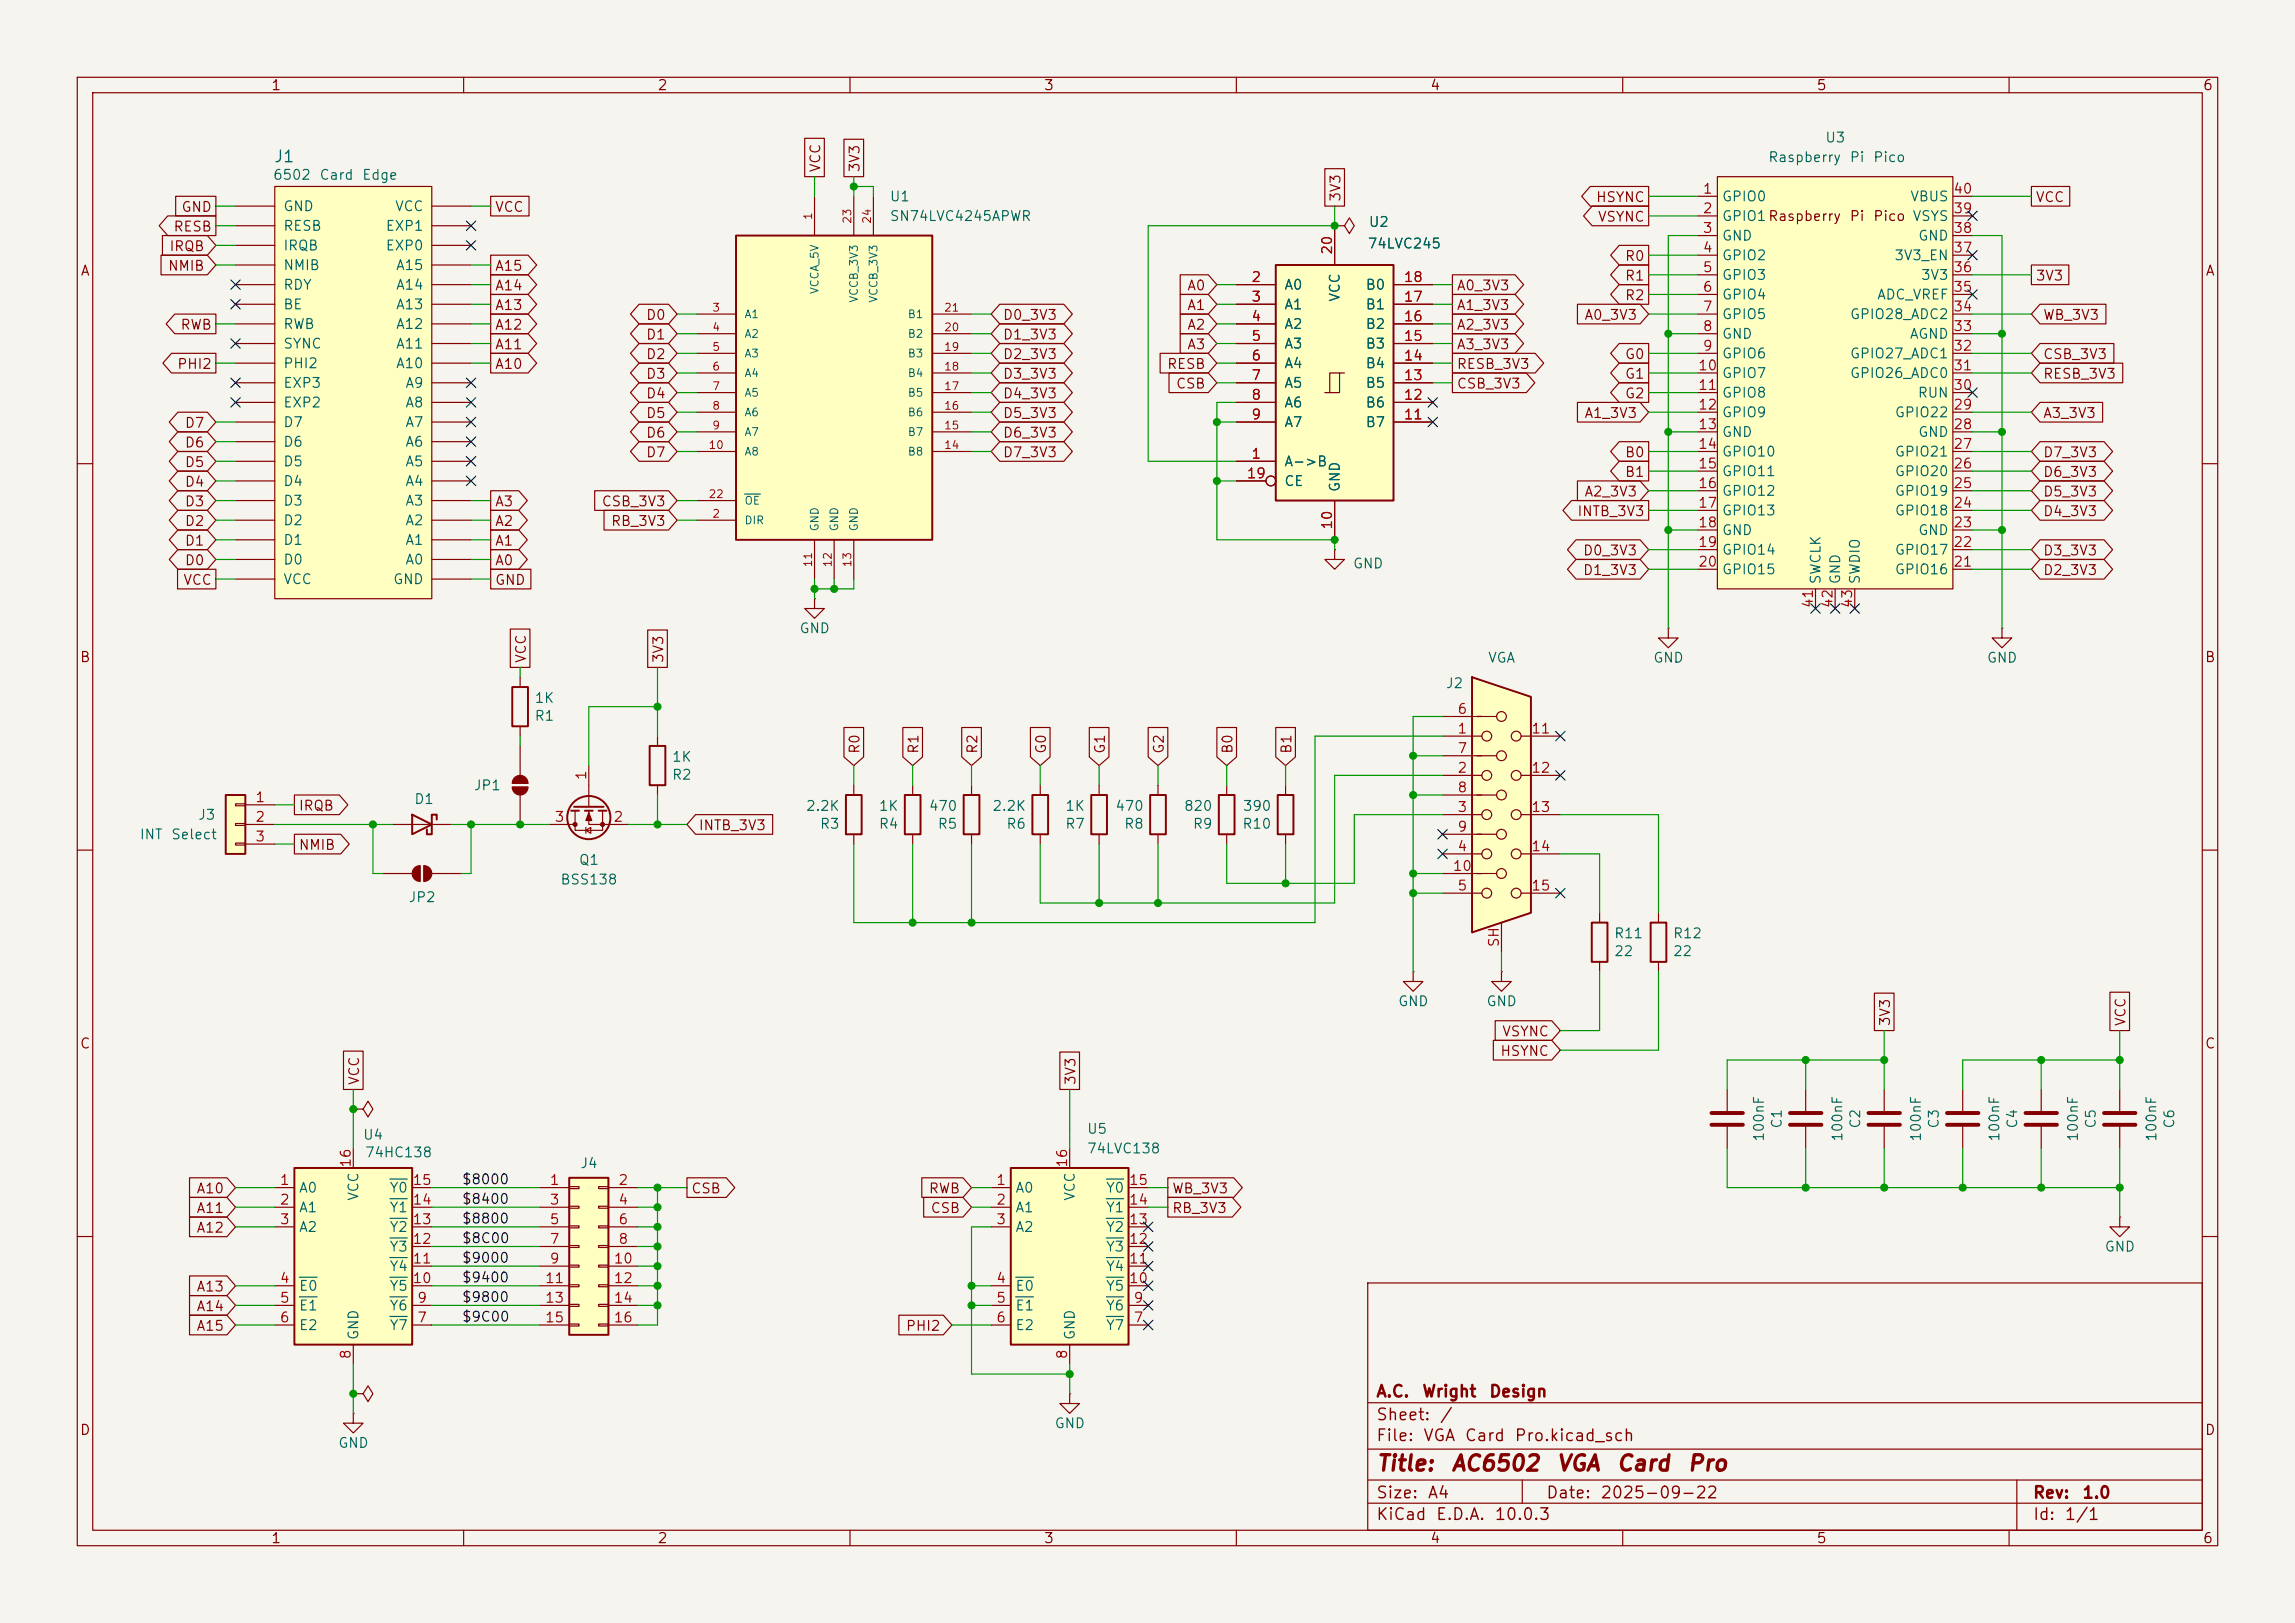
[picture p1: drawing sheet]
<svg xmlns="http://www.w3.org/2000/svg" width="297mm" height="210mm" viewBox="0 0 297 210" stroke-linecap="round" stroke-linejoin="round" font-family="sans-serif">
<defs><g id="words">
<g font-size="2" fill="#840000">
<text x="178" y="190.8">Title:</text>
<text x="187.7" y="190.8">AC6502</text>
<text x="201.3" y="190.8">VGA</text>
<text x="209.1" y="190.8">Card</text>
<text x="218.3" y="190.8">Pro</text>
</g>
<text font-size="1.5" fill="#006464" x="35.4" y="21.4">J1</text>
<g font-size="1.5" fill="#840000">
<text x="178" y="184.2">Sheet:</text>
<text x="178" y="181.2">A.C.</text>
<text x="184" y="181.2">Wright</text>
<text x="186.2" y="184.2">/</text>
<text x="192.6" y="181.2">Design</text>
<text x="178" y="186.9">File:</text>
<text x="184.1" y="186.9">VGA</text>
<text x="189.5" y="186.9">Card</text>
<text x="195.9" y="186.9">Pro.kicad_sch</text>
<text x="178" y="197.1">KiCad</text>
<text x="178" y="194.3">Size:</text>
<text x="184.7" y="194.3">A4</text>
<text x="185.7" y="197.1">E.D.A.</text>
<text x="193.3" y="197.1">10.0.3</text>
<text x="200" y="194.3">Date:</text>
<text x="207" y="194.3">2025-09-22</text>
<text x="263" y="194.3">Rev:</text>
<text x="263" y="197.1">Id:</text>
<text x="267.1" y="197.1">1/1</text>
<text x="269.4" y="194.3">1.0</text>
</g>
<g font-size="1.3" fill="#840000">
<text x="35" y="12">1</text>
<text x="85" y="12">2</text>
<text x="135" y="12">3</text>
<text x="185" y="12">4</text>
<text x="235" y="12">5</text>
<text x="285" y="12">6</text>
<text x="106.5" y="22.4" transform="rotate(-90 106.5 22.4)">VCC</text>
<text x="111.6" y="22.4" transform="rotate(-90 111.6 22.4)">3V3</text>
<text x="23.4" y="27.7">GND</text>
<text x="64" y="27.7">VCC</text>
<text x="173.8" y="26.2" transform="rotate(-90 173.8 26.2)">3V3</text>
<text x="206.5" y="26.5">HSYNC</text>
<text x="206.7" y="29">VSYNC</text>
<text x="239.3" y="28.9">Pi</text>
<text x="242.3" y="28.9">Pico VSYS</text>
<text x="263.4" y="26.5">VCC</text>
<text x="10.3" y="36">A</text>
<text x="21.7" y="35.4">NMIB</text>
<text x="21.8" y="32.8">IRQB</text>
<text x="22.4" y="30.3">RESB</text>
<text x="64" y="35.4">A15</text>
<text x="210.2" y="34.1">R0</text>
<text x="285.3" y="36">A</text>
<text x="64" y="40.4">A13</text>
<text x="64" y="37.9">A14</text>
<text x="83.5" y="41.7">D0</text>
<text x="129.7" y="41.7">D0_3V3</text>
<text x="153.5" y="37.9">A0</text>
<text x="153.5" y="40.4">A1</text>
<text x="188.4" y="40.4">A1_3V3</text>
<text x="188.4" y="37.9">A0_3V3</text>
<text x="205" y="41.7">A0_3V3</text>
<text x="210.2" y="36.6">R1</text>
<text x="210.2" y="39.2">R2</text>
<text x="263.4" y="36.6">3V3</text>
<text x="264.3" y="41.7">WB_3V3</text>
<text x="23.3" y="43">RWB</text>
<text x="64" y="43">A12</text>
<text x="64" y="45.5">A11</text>
<text x="83.5" y="46.8">D2</text>
<text x="83.5" y="44.2">D1</text>
<text x="129.7" y="44.2">D1_3V3</text>
<text x="129.7" y="46.8">D2_3V3</text>
<text x="153.5" y="43">A2</text>
<text x="153.5" y="45.5">A3</text>
<text x="188.4" y="43">A2_3V3</text>
<text x="188.4" y="45.5">A3_3V3</text>
<text x="210.2" y="46.8">G0</text>
<text x="264.3" y="46.8">CSB_3V3</text>
<text x="22.8" y="48.1">PHI2</text>
<text x="64" y="48.1">A10</text>
<text x="83.5" y="51.9">D4</text>
<text x="83.5" y="49.3">D3</text>
<text x="129.7" y="49.3">D3_3V3</text>
<text x="129.7" y="51.9">D4_3V3</text>
<text x="150.9" y="48.1">RESB</text>
<text x="152.1" y="50.6">CSB</text>
<text x="188.4" y="50.6">CSB_3V3</text>
<text x="188.4" y="48.1">RESB_3V3</text>
<text x="210.2" y="51.9">G2</text>
<text x="210.2" y="49.3">G1</text>
<text x="264.3" y="49.3">RESB_3V3</text>
<text x="23.8" y="55.7">D7</text>
<text x="23.8" y="58.2">D6</text>
<text x="83.5" y="56.9">D6</text>
<text x="83.5" y="54.4">D5</text>
<text x="83.5" y="59.5">D7</text>
<text x="129.7" y="54.4">D5_3V3</text>
<text x="129.7" y="56.9">D6_3V3</text>
<text x="129.7" y="59.5">D7_3V3</text>
<text x="205" y="54.4">A1_3V3</text>
<text x="210.2" y="59.5">B0</text>
<text x="264.3" y="54.4">A3_3V3</text>
<text x="264.3" y="59.5">D7_3V3</text>
<text x="23.8" y="65.8">D3</text>
<text x="23.8" y="60.8">D5</text>
<text x="23.8" y="63.3">D4</text>
<text x="64" y="65.8">A3</text>
<text x="77.8" y="65.8">CSB_3V3</text>
<text x="205" y="64.6">A2_3V3</text>
<text x="210.2" y="62">B1</text>
<text x="264.3" y="62">D6_3V3</text>
<text x="264.3" y="64.6">D5_3V3</text>
<text x="23.8" y="70.9">D1</text>
<text x="23.8" y="68.4">D2</text>
<text x="64" y="68.4">A2</text>
<text x="64" y="70.9">A1</text>
<text x="79" y="68.4">RB_3V3</text>
<text x="204" y="67.1">INTB_3V3</text>
<text x="264.3" y="67.1">D4_3V3</text>
<text x="23.6" y="76">VCC</text>
<text x="23.8" y="73.5">D0</text>
<text x="64" y="73.5">A0</text>
<text x="64" y="76">GND</text>
<text x="204.8" y="72.2">D0_3V3</text>
<text x="204.8" y="74.7">D1_3V3</text>
<text x="264.3" y="72.2">D3_3V3</text>
<text x="264.3" y="74.7">D2_3V3</text>
<text x="10.3" y="86">B</text>
<text x="68.4" y="85.9" transform="rotate(-90 68.4 85.9)">VCC</text>
<text x="86.2" y="85.9" transform="rotate(-90 86.2 85.9)">3V3</text>
<text x="285.3" y="86">B</text>
<text x="111.6" y="97.6" transform="rotate(-90 111.6 97.6)">R0</text>
<text x="119.2" y="97.6" transform="rotate(-90 119.2 97.6)">R1</text>
<text x="126.8" y="97.6" transform="rotate(-90 126.8 97.6)">R2</text>
<text x="135.7" y="97.6" transform="rotate(-90 135.7 97.6)">G0</text>
<text x="143.3" y="97.6" transform="rotate(-90 143.3 97.6)">G1</text>
<text x="150.9" y="97.6" transform="rotate(-90 150.9 97.6)">G2</text>
<text x="159.8" y="97.6" transform="rotate(-90 159.8 97.6)">B0</text>
<text x="167.4" y="97.6" transform="rotate(-90 167.4 97.6)">B1</text>
<text x="38.6" y="105.2">IRQB</text>
<text x="90.3" y="107.7">INTB_3V3</text>
<text x="38.6" y="110.3">NMIB</text>
<text x="10.3" y="136">C</text>
<text x="194.1" y="137">HSYNC</text>
<text x="194.3" y="134.4">VSYNC</text>
<text x="244.9" y="132.9" transform="rotate(-90 244.9 132.9)">3V3</text>
<text x="275.4" y="132.9" transform="rotate(-90 275.4 132.9)">VCC</text>
<text x="285.3" y="136">C</text>
<text x="46.8" y="140.5" transform="rotate(-90 46.8 140.5)">VCC</text>
<text x="139.5" y="140.5" transform="rotate(-90 139.5 140.5)">3V3</text>
<text x="25.3" y="154.7">A10</text>
<text x="89.4" y="154.7">CSB</text>
<text x="120.1" y="154.7">RWB</text>
<text x="151.6" y="154.7">WB_3V3</text>
<text x="25.3" y="159.8">A12</text>
<text x="25.3" y="157.3">A11</text>
<text x="120.3" y="157.3">CSB</text>
<text x="151.6" y="157.3">RB_3V3</text>
<text x="25.3" y="167.4">A13</text>
<text x="25.3" y="172.5">A15</text>
<text x="25.3" y="170">A14</text>
<text x="117.1" y="172.5">PHI2</text>
<text x="10.3" y="186">D</text>
<text x="285.3" y="186">D</text>
<text x="35" y="200">1</text>
<text x="85" y="200">2</text>
<text x="135" y="200">3</text>
<text x="185" y="200">4</text>
<text x="235" y="200">5</text>
<text x="285" y="200">6</text>
</g>
<g font-size="1.3" fill="#006464">
<text x="35.2" y="23.6">6502</text>
<text x="41.3" y="23.6">Card</text>
<text x="46.8" y="23.6">Edge</text>
<text x="228.7" y="21.3">Raspberry</text>
<text x="236.1" y="18.8">U3</text>
<text x="239.3" y="21.3">Pi</text>
<text x="242.3" y="21.3">Pico</text>
<text x="36.6" y="27.6">GND</text>
<text x="51" y="27.6">VCC</text>
<text x="115.1" y="28.9">SN74LVC4245APWR</text>
<text x="115.1" y="26.4">U1</text>
<text x="177" y="29.7">U2</text>
<text x="222.8" y="26.4">GPIO0</text>
<text x="222.8" y="28.9">GPIO1Raspberry</text>
<text x="247.1" y="26.4">VBUS</text>
<text x="36.6" y="32.7">IRQB</text>
<text x="36.6" y="35.3">NMIB</text>
<text x="36.6" y="30.2">RESB</text>
<text x="49.8" y="32.7">EXP0</text>
<text x="49.8" y="30.2">EXP1</text>
<text x="51.2" y="35.3">A15</text>
<text x="176.9" y="32.5">74LVC245</text>
<text x="222.8" y="31.5">GND</text>
<text x="222.8" y="34">GPIO2</text>
<text x="245.1" y="34">3V3_EN</text>
<text x="248.1" y="31.5">GND</text>
<text x="36.6" y="40.3">BE</text>
<text x="36.6" y="37.8">RDY</text>
<text x="51.2" y="40.3">A13</text>
<text x="51.2" y="37.8">A14</text>
<text x="166.1" y="37.8">A0</text>
<text x="166.1" y="40.3">A1</text>
<text x="173.7" y="39.1" transform="rotate(-90 173.7 39.1)">VCC</text>
<text x="176.6" y="40.3">B1</text>
<text x="176.6" y="37.8">B0</text>
<text x="222.8" y="36.5">GPIO3</text>
<text x="222.8" y="39.1">GPIO4</text>
<text x="222.8" y="41.6">GPIO5</text>
<text x="239.3" y="41.6">GPIO28_ADC2</text>
<text x="242.8" y="39.1">ADC_VREF</text>
<text x="248.5" y="36.5">3V3</text>
<text x="36.6" y="48">PHI2</text>
<text x="36.6" y="42.9">RWB</text>
<text x="36.6" y="45.4">SYNC</text>
<text x="51.2" y="48">A10</text>
<text x="51.2" y="45.4">A11</text>
<text x="51.2" y="42.9">A12</text>
<text x="166.1" y="42.9">A2</text>
<text x="166.1" y="45.4">A3</text>
<text x="166.1" y="48">A4</text>
<text x="176.6" y="48">B4</text>
<text x="176.6" y="45.4">B3</text>
<text x="176.6" y="42.9">B2</text>
<text x="222.8" y="44.2">GND</text>
<text x="222.8" y="46.7">GPIO6</text>
<text x="239.3" y="46.7">GPIO27_ADC1</text>
<text x="247.1" y="44.2">AGND</text>
<text x="36.6" y="53">EXP2</text>
<text x="36.6" y="50.5">EXP3</text>
<text x="52.4" y="53">A8</text>
<text x="52.4" y="50.5">A9</text>
<text x="166.1" y="50.5">A5</text>
<text x="166.1" y="53">A6</text>
<text x="176.6" y="53">B6</text>
<text x="176.6" y="50.5">B5</text>
<text x="222.8" y="49.2">GPIO7</text>
<text x="222.8" y="51.8">GPIO8</text>
<text x="239.3" y="49.2">GPIO26_ADC0</text>
<text x="248.1" y="51.8">RUN</text>
<text x="36.6" y="58.1">D6</text>
<text x="36.6" y="55.6">D7</text>
<text x="52.4" y="58.1">A6</text>
<text x="52.4" y="55.6">A7</text>
<text x="166.1" y="55.6">A7</text>
<text x="176.6" y="55.6">B7</text>
<text x="222.8" y="54.3">GPIO9</text>
<text x="222.8" y="56.9">GND</text>
<text x="222.8" y="59.4">GPIO10</text>
<text x="245.1" y="59.4">GPIO21</text>
<text x="245.1" y="54.3">GPIO22</text>
<text x="248.1" y="56.9">GND</text>
<text x="36.6" y="65.7">D3</text>
<text x="36.6" y="63.2">D4</text>
<text x="36.6" y="60.7">D5</text>
<text x="52.4" y="65.7">A3</text>
<text x="52.4" y="63.2">A4</text>
<text x="52.4" y="60.7">A5</text>
<text x="166.1" y="60.7">A-&gt;B</text>
<text x="166.1" y="63.2">CE</text>
<text x="173.7" y="63.8" transform="rotate(-90 173.7 63.8)">GND</text>
<text x="222.8" y="61.9">GPIO11</text>
<text x="222.8" y="64.5">GPIO12</text>
<text x="245.1" y="64.5">GPIO19</text>
<text x="245.1" y="61.9">GPIO20</text>
<text x="36.6" y="70.8">D1</text>
<text x="36.6" y="68.3">D2</text>
<text x="52.4" y="70.8">A1</text>
<text x="52.4" y="68.3">A2</text>
<text x="222.8" y="67">GPIO13</text>
<text x="222.8" y="69.6">GND</text>
<text x="245.1" y="67">GPIO18</text>
<text x="248.1" y="69.6">GND</text>
<text x="36.6" y="73.4">D0</text>
<text x="36.6" y="75.9">VCC</text>
<text x="50.8" y="75.9">GND</text>
<text x="52.4" y="73.4">A0</text>
<text x="175" y="73.9">GND</text>
<text x="222.8" y="72.1">GPIO14</text>
<text x="222.8" y="74.6">GPIO15</text>
<text x="235.9" y="75.7" transform="rotate(-90 235.9 75.7)">SWCLK</text>
<text x="238.5" y="75.7" transform="rotate(-90 238.5 75.7)">GND</text>
<text x="241" y="75.7" transform="rotate(-90 241 75.7)">SWDIO</text>
<text x="245.1" y="74.6">GPIO16</text>
<text x="245.1" y="72.1">GPIO17</text>
<text x="103.4" y="82.3">GND</text>
<text x="187" y="89.4">J2</text>
<text x="192.5" y="86.1">VGA</text>
<text x="213.9" y="86.1">GND</text>
<text x="257" y="86.1">GND</text>
<text x="69.1" y="93.6">R1</text>
<text x="69.1" y="91.3">1K</text>
<text x="86.9" y="101.2">R2</text>
<text x="86.9" y="98.9">1K</text>
<text x="25.5" y="106.4">J3</text>
<text x="53.5" y="104.3">D1</text>
<text x="61.2" y="102.6">JP1</text>
<text x="104.2" y="105.2">2.2K</text>
<text x="106" y="107.5">R3</text>
<text x="113.6" y="107.5">R4</text>
<text x="113.6" y="105.2">1K</text>
<text x="120.1" y="105.2">470</text>
<text x="121.3" y="107.5">R5</text>
<text x="128.3" y="105.2">2.2K</text>
<text x="130.1" y="107.5">R6</text>
<text x="137.8" y="107.5">R7</text>
<text x="137.8" y="105.2">1K</text>
<text x="144.2" y="105.2">470</text>
<text x="145.4" y="107.5">R8</text>
<text x="153.1" y="105.2">820</text>
<text x="154.3" y="107.5">R9</text>
<text x="160.7" y="107.5">R10</text>
<text x="160.8" y="105.2">390</text>
<text x="18" y="108.9">INT</text>
<text x="22.1" y="108.9">Select</text>
<text x="74.8" y="112.2">Q1</text>
<text x="52.8" y="117">JP2</text>
<text x="72.4" y="114.8">BSS138</text>
<text x="208.8" y="121.7">R11</text>
<text x="208.8" y="124">22</text>
<text x="216.4" y="121.7">R12</text>
<text x="216.4" y="124">22</text>
<text x="180.8" y="130.5">GND</text>
<text x="192.3" y="130.5">GND</text>
<text x="46.9" y="147.8">U4</text>
<text x="140.6" y="147">U5</text>
<text x="140.6" y="149.6">74LVC138</text>
<text x="228.6" y="147.8" transform="rotate(-90 228.6 147.8)">100nF</text>
<text x="230.9" y="146.1" transform="rotate(-90 230.9 146.1)">C1</text>
<text x="238.7" y="147.8" transform="rotate(-90 238.7 147.8)">100nF</text>
<text x="241.1" y="146.1" transform="rotate(-90 241.1 146.1)">C2</text>
<text x="248.9" y="147.8" transform="rotate(-90 248.9 147.8)">100nF</text>
<text x="251.2" y="146.1" transform="rotate(-90 251.2 146.1)">C3</text>
<text x="259.1" y="147.8" transform="rotate(-90 259.1 147.8)">100nF</text>
<text x="261.4" y="146.1" transform="rotate(-90 261.4 146.1)">C4</text>
<text x="269.2" y="147.8" transform="rotate(-90 269.2 147.8)">100nF</text>
<text x="271.5" y="146.1" transform="rotate(-90 271.5 146.1)">C5</text>
<text x="279.4" y="147.8" transform="rotate(-90 279.4 147.8)">100nF</text>
<text x="281.7" y="146.1" transform="rotate(-90 281.7 146.1)">C6</text>
<text x="38.6" y="154.6">A0</text>
<text x="46.7" y="155.5" transform="rotate(-90 46.7 155.5)">VCC</text>
<text x="47.1" y="150.1">74HC138</text>
<text x="50.3" y="154.6">Y0</text>
<text x="75" y="151.5">J4</text>
<text x="131.3" y="154.6">A0</text>
<text x="139.4" y="155.5" transform="rotate(-90 139.4 155.5)">VCC</text>
<text x="143" y="154.6">Y0</text>
<text x="38.6" y="157.2">A1</text>
<text x="38.6" y="159.7">A2</text>
<text x="50.3" y="159.7">Y2</text>
<text x="50.3" y="157.2">Y1</text>
<text x="131.3" y="157.2">A1</text>
<text x="131.3" y="159.7">A2</text>
<text x="143" y="159.7">Y2</text>
<text x="143" y="157.2">Y1</text>
<text x="38.6" y="167.3">E0</text>
<text x="50.3" y="167.3">Y5</text>
<text x="50.3" y="164.8">Y4</text>
<text x="50.3" y="162.3">Y3</text>
<text x="131.3" y="167.3">E0</text>
<text x="143" y="167.3">Y5</text>
<text x="143" y="164.8">Y4</text>
<text x="143" y="162.3">Y3</text>
<text x="272.3" y="162.3">GND</text>
<text x="38.6" y="169.9">E1</text>
<text x="38.6" y="172.4">E2</text>
<text x="46.7" y="173.5" transform="rotate(-90 46.7 173.5)">GND</text>
<text x="50.3" y="172.4">Y7</text>
<text x="50.3" y="169.9">Y6</text>
<text x="131.3" y="169.9">E1</text>
<text x="131.3" y="172.4">E2</text>
<text x="139.4" y="173.5" transform="rotate(-90 139.4 173.5)">GND</text>
<text x="143" y="172.4">Y7</text>
<text x="143" y="169.9">Y6</text>
<text x="136.4" y="185.1">GND</text>
<text x="43.7" y="187.7">GND</text>
</g>
<g font-size="1.3" fill="#a90000">
<text x="220.3" y="25.4">1</text>
<text x="220.3" y="27.9">2</text>
<text x="252.7" y="27.9">39</text>
<text x="252.7" y="25.4">40</text>
<text x="172.7" y="33.1" transform="rotate(-90 172.7 33.1)">20</text>
<text x="220.3" y="30.5">3</text>
<text x="220.3" y="33">4</text>
<text x="220.3" y="35.5">5</text>
<text x="252.7" y="35.5">36</text>
<text x="252.7" y="33">37</text>
<text x="252.7" y="30.5">38</text>
<text x="161.9" y="36.8">2</text>
<text x="161.9" y="39.3">3</text>
<text x="161.9" y="41.9">4</text>
<text x="181.6" y="41.9">16</text>
<text x="181.6" y="39.3">17</text>
<text x="181.6" y="36.8">18</text>
<text x="220.3" y="38.1">6</text>
<text x="220.3" y="40.6">7</text>
<text x="252.7" y="40.6">34</text>
<text x="252.7" y="38.1">35</text>
<text x="161.9" y="44.4">5</text>
<text x="161.9" y="47">6</text>
<text x="181.6" y="47">14</text>
<text x="181.6" y="44.4">15</text>
<text x="220.3" y="43.2">8</text>
<text x="220.3" y="45.7">9</text>
<text x="252.7" y="45.7">32</text>
<text x="252.7" y="43.2">33</text>
<text x="161.9" y="49.5">7</text>
<text x="161.9" y="52">8</text>
<text x="181.6" y="52">12</text>
<text x="181.6" y="49.5">13</text>
<text x="219.7" y="48.2">10</text>
<text x="219.7" y="50.8">11</text>
<text x="219.7" y="53.3">12</text>
<text x="252.7" y="53.3">29</text>
<text x="252.7" y="50.8">30</text>
<text x="252.7" y="48.2">31</text>
<text x="161.9" y="59.7">1</text>
<text x="161.9" y="54.6">9</text>
<text x="181.6" y="54.6">11</text>
<text x="219.7" y="55.9">13</text>
<text x="219.7" y="58.4">14</text>
<text x="252.7" y="58.4">27</text>
<text x="252.7" y="55.9">28</text>
<text x="161.2" y="62.2">19</text>
<text x="219.7" y="60.9">15</text>
<text x="219.7" y="63.5">16</text>
<text x="252.7" y="63.5">25</text>
<text x="252.7" y="60.9">26</text>
<text x="172.7" y="68.6" transform="rotate(-90 172.7 68.6)">10</text>
<text x="219.7" y="66">17</text>
<text x="219.7" y="68.6">18</text>
<text x="219.7" y="71.1">19</text>
<text x="252.7" y="71.1">22</text>
<text x="252.7" y="68.6">23</text>
<text x="252.7" y="66">24</text>
<text x="219.7" y="73.6">20</text>
<text x="252.7" y="73.6">21</text>
<text x="234.9" y="78.8" transform="rotate(-90 234.9 78.8)">41</text>
<text x="237.5" y="78.8" transform="rotate(-90 237.5 78.8)">42</text>
<text x="240" y="78.8" transform="rotate(-90 240 78.8)">43</text>
<text x="188.5" y="95.2">1</text>
<text x="188.5" y="92.7">6</text>
<text x="198.1" y="95.2">11</text>
<text x="76.2" y="101" transform="rotate(-90 76.2 101)">1</text>
<text x="188.5" y="100.3">2</text>
<text x="188.5" y="97.8">7</text>
<text x="198.1" y="100.3">12</text>
<text x="32.9" y="104.1">1</text>
<text x="32.9" y="106.7">2</text>
<text x="71.7" y="106.7">3</text>
<text x="79.3" y="106.7">2</text>
<text x="188.5" y="105.4">3</text>
<text x="188.5" y="102.8">8</text>
<text x="188.5" y="107.9">9</text>
<text x="198.1" y="105.4">13</text>
<text x="32.9" y="109.2">3</text>
<text x="187.9" y="113">10</text>
<text x="188.5" y="110.5">4</text>
<text x="198.1" y="110.5">14</text>
<text x="188.5" y="115.5">5</text>
<text x="198.1" y="115.5">15</text>
<text x="194.3" y="122.7" transform="rotate(-90 194.3 122.7)">SH</text>
<text x="36.1" y="153.6">1</text>
<text x="45.7" y="151.2" transform="rotate(-90 45.7 151.2)">16</text>
<text x="53.3" y="153.6">15</text>
<text x="71" y="153.6">1</text>
<text x="79.9" y="153.6">2</text>
<text x="128.8" y="153.6">1</text>
<text x="138.4" y="151.2" transform="rotate(-90 138.4 151.2)">16</text>
<text x="146" y="153.6">15</text>
<text x="36.1" y="156.2">2</text>
<text x="36.1" y="158.7">3</text>
<text x="53.3" y="161.3">12</text>
<text x="53.3" y="158.7">13</text>
<text x="53.3" y="156.2">14</text>
<text x="71" y="156.2">3</text>
<text x="71" y="158.7">5</text>
<text x="71" y="161.3">7</text>
<text x="79.9" y="156.2">4</text>
<text x="79.9" y="158.7">6</text>
<text x="79.9" y="161.3">8</text>
<text x="128.8" y="156.2">2</text>
<text x="128.8" y="158.7">3</text>
<text x="146" y="161.3">12</text>
<text x="146" y="158.7">13</text>
<text x="146" y="156.2">14</text>
<text x="36.1" y="166.3">4</text>
<text x="53.3" y="166.3">10</text>
<text x="53.3" y="163.8">11</text>
<text x="70.4" y="166.3">11</text>
<text x="71" y="163.8">9</text>
<text x="79.3" y="163.8">10</text>
<text x="79.3" y="166.3">12</text>
<text x="128.8" y="166.3">4</text>
<text x="146" y="166.3">10</text>
<text x="146" y="163.8">11</text>
<text x="36.1" y="168.9">5</text>
<text x="36.1" y="171.4">6</text>
<text x="53.9" y="171.4">7</text>
<text x="53.9" y="168.9">9</text>
<text x="70.4" y="168.9">13</text>
<text x="70.4" y="171.4">15</text>
<text x="79.3" y="168.9">14</text>
<text x="79.3" y="171.4">16</text>
<text x="128.8" y="168.9">5</text>
<text x="128.8" y="171.4">6</text>
<text x="146.6" y="171.4">7</text>
<text x="146.6" y="168.9">9</text>
<text x="45.7" y="176" transform="rotate(-90 45.7 176)">8</text>
<text x="138.4" y="176" transform="rotate(-90 138.4 176)">8</text>
</g>
<g font-size="1.3" fill="#0f0f0f">
<text x="59.7" y="153.5">$8000</text>
<text x="59.7" y="161.2">$8C00</text>
<text x="59.7" y="158.6">$8800</text>
<text x="59.7" y="156.1">$8400</text>
<text x="59.7" y="166.2">$9400</text>
<text x="59.7" y="163.7">$9000</text>
<text x="59.7" y="171.3">$9C00</text>
<text x="59.7" y="168.8">$9800</text>
</g>
<g font-size="1" fill="#a90000">
<text x="105.3" y="28.6" transform="rotate(-90 105.3 28.6)">1</text>
<text x="110.4" y="29" transform="rotate(-90 110.4 29)">23</text>
<text x="113" y="29" transform="rotate(-90 113 29)">24</text>
<text x="92.1" y="40.6">3</text>
<text x="122.1" y="40.6">21</text>
<text x="92.1" y="43.1">4</text>
<text x="92.1" y="45.6">5</text>
<text x="122.1" y="45.6">19</text>
<text x="122.1" y="43.1">20</text>
<text x="92.1" y="48.2">6</text>
<text x="92.1" y="50.7">7</text>
<text x="92.1" y="53.3">8</text>
<text x="122.1" y="53.3">16</text>
<text x="122.1" y="50.7">17</text>
<text x="122.1" y="48.2">18</text>
<text x="91.6" y="58.3">10</text>
<text x="92.1" y="55.8">9</text>
<text x="122.1" y="58.3">14</text>
<text x="122.1" y="55.8">15</text>
<text x="91.6" y="64.7">22</text>
<text x="92.1" y="67.2">2</text>
<text x="105.3" y="73.5" transform="rotate(-90 105.3 73.5)">11</text>
<text x="107.9" y="73.5" transform="rotate(-90 107.9 73.5)">12</text>
<text x="110.4" y="73.5" transform="rotate(-90 110.4 73.5)">13</text>
</g>
<g font-size="1" fill="#006464">
<text x="96.3" y="41.4">A1</text>
<text x="106.2" y="38.1" transform="rotate(-90 106.2 38.1)">VCCA_5V</text>
<text x="111.3" y="39.2" transform="rotate(-90 111.3 39.2)">VCCB_3V3</text>
<text x="113.8" y="39.2" transform="rotate(-90 113.8 39.2)">VCCB_3V3</text>
<text x="117.4" y="41.4">B1</text>
<text x="96.3" y="44">A2</text>
<text x="96.3" y="46.5">A3</text>
<text x="117.4" y="46.5">B3</text>
<text x="117.4" y="44">B2</text>
<text x="96.3" y="49">A4</text>
<text x="96.3" y="51.6">A5</text>
<text x="117.4" y="51.6">B5</text>
<text x="117.4" y="49">B4</text>
<text x="96.3" y="54.1">A6</text>
<text x="96.3" y="56.7">A7</text>
<text x="96.3" y="59.2">A8</text>
<text x="117.4" y="59.2">B8</text>
<text x="117.4" y="56.7">B7</text>
<text x="117.4" y="54.1">B6</text>
<text x="96.3" y="65.5">OE</text>
<text x="96.3" y="68.1">DIR</text>
<text x="106.2" y="68.8" transform="rotate(-90 106.2 68.8)">GND</text>
<text x="108.7" y="68.8" transform="rotate(-90 108.7 68.8)">GND</text>
<text x="111.3" y="68.8" transform="rotate(-90 111.3 68.8)">GND</text>
</g>
</g></defs>
<path d="M0 0h297v210h-297z" fill="#f5f4ef" stroke="#f5f4ef" stroke-width=".13"/>
<g fill="none" stroke="#840000" stroke-width=".15">
<path d="M10 10h277v190h-277zM12 12h273v186h-273zM60 10v2M110 10v2M160 10v2M210 10v2M260 10v2M10 60h2M285 60h2M215.9 81.3v1.3h1.3l-1.3 1.2-1.3-1.2h1.3M215.9 81.3h.1M10 110h2"/>
<path d="M285 110h2M10 160h2M177 166h108v32h-108zM285 160h2M60 198v2M110 198v2M160 198v2M177 194.5h108M177 191.5h108M177 187.5h108M177 181.5h108M197 191.5v3"/>
<path d="M210 198v2M260 198v2M261 191.5v6.5"/>
</g>
<path d="M222.2 22.9h30.5v53.3h-30.5z" fill="#ffffc2"/>
<g fill="none" stroke="#840000" stroke-width=".15">
<path d="M219.7 25.4h2.5M219.7 27.9h2.5M219.7 30.5h2.5M219.7 33h2.5M219.7 35.6h2.5M219.7 38.1h2.5M222.2 22.9h30.5v53.3h-30.5zM252.7 25.4h2.6M252.7 27.9h2.6M252.7 30.5h2.6M252.7 33h2.6M252.7 35.6h2.6"/>
<path d="M252.7 38.1h2.6M219.7 40.6h2.5M219.7 43.2h2.5M219.7 45.7h2.5M219.7 48.3h2.5M219.7 50.8h2.5M219.7 53.3h2.5M219.7 55.9h2.5M219.7 58.4h2.5M252.7 40.6h2.6M252.7 43.2h2.6M252.7 45.7h2.6"/>
<path d="M252.7 48.3h2.6M252.7 50.8h2.6M252.7 53.3h2.6M252.7 55.9h2.6M252.7 58.4h2.6M219.7 61h2.5M219.7 63.5h2.5M219.7 66h2.5M219.7 68.6h2.5M219.7 71.1h2.5M219.7 73.7h2.5M234.9 76.2v2.5"/>
<path d="M237.5 76.2v2.5M240 76.2v2.5M252.7 61h2.6M252.7 63.5h2.6M252.7 66h2.6M252.7 68.6h2.6M252.7 71.1h2.6M252.7 73.7h2.6M158.7 101.6v1.3M158.7 108v1.2M166.4 101.6v1.3M166.4 108v1.2"/>
<path d="M138.4 180.3v1.3h1.3l-1.3 1.3-1.2-1.3h1.2M138.4 180.3h.1"/>
</g>
<path d="M157.7 102.9h2.1v5.1h-2.1zM165.4 102.9h2v5.1h-2z" fill="none" stroke="#840000" stroke-width=".25"/>
<path d="M130.8 151.1h15.2v22.9h-15.2z" fill="#ffffc2"/>
<path d="M130.8 151.1h15.2v22.9h-15.2z" fill="none" stroke="#840000" stroke-width=".25"/>
<g fill="none" stroke="#840000" stroke-width=".15">
<path d="M128.3 153.7h2.5M128.3 156.2h2.5M128.3 158.8h2.5M138.4 148.6v2.5M146 153.7h2.6M146 156.2h2.6M146 158.8h2.6M128.3 166.4h2.5M128.3 168.9h2.5M128.3 171.5h2.5M138.4 174v2.5M146 166.4h2.6"/>
<path d="M146 168.9h2.6M146 171.5h2.6M146 163.8h2.6M146 161.3h2.6"/>
</g>
<path d="M143.2 157.6h2.2M143.2 155.1h2.2M143.2 152.6h2.2M131.4 165.3h2.4M131.4 167.8h2.4M143.2 165.3h2.2M143.2 167.8h2.2M143.2 170.3h2.2M143.2 162.7h2.2M143.2 160.2h2.2" fill="none" stroke="#006464" stroke-width=".15"/>
<path d="M35.6 24.1h20.3v53.4h-20.3z" fill="#ffffc2"/>
<g fill="none" stroke="#840000" stroke-width=".15">
<path d="M30.5 39.4h5.1M30.5 36.8h5.1M30.5 34.3h5.1M30.5 31.8h5.1M30.5 29.2h5.1M30.5 26.7h5.1M35.6 24.1h20.3v53.4h-20.3zM55.9 39.4h5.1M55.9 36.8h5.1M55.9 34.3h5.1M55.9 31.8h5.1M55.9 29.2h5.1"/>
<path d="M55.9 26.7h5.1M172.7 29.2h1.3l.6-1 .7 1-.7 1-.6-1M172.7 29.2h.1M30.5 59.7h5.1M30.5 57.2h5.1M30.5 54.6h5.1M30.5 52.1h5.1M30.5 49.5h5.1M30.5 47h5.1M30.5 44.5h5.1M30.5 41.9h5.1M55.9 59.7h5.1"/>
<path d="M55.9 57.2h5.1M55.9 54.6h5.1M55.9 52.1h5.1M55.9 49.5h5.1M55.9 47h5.1M55.9 44.5h5.1M55.9 41.9h5.1M30.5 72.4h5.1M30.5 69.9h5.1M30.5 67.3h5.1M30.5 64.8h5.1M30.5 62.2h5.1"/>
<path d="M30.5 74.9h5.1M55.9 72.4h5.1M55.9 69.9h5.1M55.9 67.3h5.1M55.9 64.8h5.1M55.9 62.2h5.1M55.9 74.9h5.1M105.4 77.5v1.2h1.3l-1.3 1.3-1.3-1.3h1.3M105.4 77.5h.1M172.7 71.1v1.3h1.3l-1.3 1.3-1.3-1.3h1.3M172.7 71.1h.1M182.9 125.7v1.3h1.2l-1.2 1.3-1.3-1.3h1.3"/>
<path d="M182.9 125.7h.1M243.8 141v2.8M243.8 145.8v2.8M254 141v2.8M254 145.8v2.8"/>
</g>
<path d="M241.8 144h4.1M241.8 145.5h4.1M252 144h4M252 145.5h4" fill="none" stroke="#840000" stroke-width=".51"/>
<path d="M165.1 34.3h15.2v30.5h-15.2z" fill="#ffffc2"/>
<g fill="none" stroke="#840000" stroke-width=".15">
<path d="M160 36.8h5.1M160 39.4h5.1M172.7 29.2v5.1M180.3 36.8h5.1M180.3 39.4h5.1M160 59.7h5.1M160 41.9h5.1M160 44.5h5.1M160 47h5.1M160 49.5h5.1M160 52.1h5.1M160 54.6h5.1"/>
<path d="M173.4 48.3h-1.3v2.5M174 48.3h-.6v2.5h-2M180.3 41.9h5.1M180.3 44.5h5.1M180.3 47h5.1M180.3 49.5h5.1M180.3 52.1h5.1M180.3 54.6h5.1M160 62.2h3.8M172.7 64.8v5.1"/>
<circle cx="164.5" cy="62.2" r=".63"/>
</g>
<path d="M165.1 34.3h15.2v30.5h-15.2z" fill="none" stroke="#840000" stroke-width=".25"/>
<path d="M95.2 30.5h25.4v39.4h-25.4z" fill="#ffffc2"/>
<g fill="none" stroke="#840000" stroke-width=".25">
<path d="M95.2 30.5h25.4v39.4h-25.4zM53.3 105.4l2.6 1.3-2.6 1.3zM56.5 106v-.6h-.6v2.6h-.7v-.7M73.9 104.9h1M74.3 104.4h3.8M75.7 104.9h1M77.5 104.9h1"/>
<circle cx="76.2" cy="105.8" r="2.79"/>
</g>
<g fill="none" stroke="#840000" stroke-width=".15">
<path d="M105.4 25.4v5.1M110.5 25.4v5.1M113 25.4v5.1M90.2 40.6h5M90.2 43.2h5M90.2 45.7h5M90.2 48.3h5M90.2 50.8h5M90.2 53.3h5M90.2 55.9h5M90.2 58.4h5M120.6 40.6h5.1"/>
<path d="M120.6 43.2h5.1M120.6 45.7h5.1M120.6 48.3h5.1M120.6 50.8h5.1M120.6 53.3h5.1M120.6 55.9h5.1M120.6 58.4h5.1M90.2 67.3h5M90.2 64.8h5M105.4 69.9v5M107.9 69.9v5M110.5 69.9v5"/>
<path d="M76.2 99.1v5.3M259.1 81.3v1.3h1.2l-1.2 1.2-1.3-1.2h1.3M259.1 81.3h.1M49.5 113h3.8M50.8 106.7h7.6M54.4 112v2M54.9 112v2M55.9 113h3.8M71.1 106.7h3.3M74.4 104.9v2.5h3.6v-2.5M75.8 107.4l.7-.3v.7zM75.8 107.1v.7"/>
<path d="M76.2 104.9v1.8h5.1M223.5 141v2.8M223.5 145.8v2.8"/>
</g>
<path d="M96.4 63.9h2" fill="none" stroke="#006464" stroke-width=".15"/>
<g fill="#840000" stroke="#840000" stroke-width=".15">
<path d="M76.2 105.2l.4 1h-.8z"/>
<path d="M54.9 112a1.02 1.02 0 0 1 1 1 1.02 1.02 0 0 1-1 1z"/>
<path d="M53.6 112.3l.4-.2 .4-.1v2a1.02 1.02 0 0 1-1-.6 1.02 1.02 0 0 1 .2-1.1z"/>
<circle cx="74.4" cy="106.7" r=".25"/>
<circle cx="78" cy="106.7" r=".25"/>
</g>
<path d="M221.5 144h4.1M221.5 145.5h4.1" fill="none" stroke="#840000" stroke-width=".51"/>
<path d="M29.2 102.9h2.5v7.6h-2.5z" fill="#ffffc2"/>
<path d="M66.3 88.9h2v5.1h-2zM29.2 102.9h2.5v7.6h-2.5zM133.6 102.9h2v5.1h-2zM141.2 102.9h2.1v5.1h-2.1z" fill="none" stroke="#840000" stroke-width=".25"/>
<g fill="none" stroke="#840000" stroke-width=".15">
<path d="M67.3 87.6v1.3M67.3 94v1.3M67.3 96.5v3.8M30.5 104h1.2v.3h-1.2zM30.5 106.6h1.2v.2h-1.2zM30.5 109.1h1.2v.2h-1.2zM31.7 104.1h3.9M31.7 106.7h3.9M31.7 109.2h3.9M66.3 101.3h2M66.3 101.9h2M67.3 102.9v3.8"/>
<path d="M134.6 101.6v1.3M134.6 108v1.2M142.2 101.6v1.3M142.2 108v1.2M233.7 141v2.8M233.7 145.8v2.8"/>
</g>
<g fill="#840000" stroke="#840000" stroke-width=".15">
<path d="M66.6 100.6a1.02 1.02 0 0 1 1.1-.2 1.02 1.02 0 0 1 .6 .9h-2l.1-.4z"/>
<path d="M66.3 101.9h2a1.02 1.02 0 0 1-1 1 1.02 1.02 0 0 1-1-1z"/>
</g>
<path d="M231.6 144h4.1M231.6 145.5h4.1" fill="none" stroke="#840000" stroke-width=".51"/>
<path d="M38.1 151.1h15.2v22.9h-15.2z" fill="#ffffc2"/>
<path d="M38.1 151.1h15.2v22.9h-15.2z" fill="none" stroke="#840000" stroke-width=".25"/>
<g fill="none" stroke="#840000" stroke-width=".15">
<path d="M35.6 153.7h2.5M35.6 156.2h2.5M35.6 158.8h2.5M45.7 143.5h1.3l.6-1 .7 1-.7 1-.6-1M45.7 143.5h.1M45.7 148.6v2.5M53.3 153.7h2.6M53.3 156.2h2.6M53.3 158.8h2.6M264.2 141v2.8M264.2 145.8v2.8M274.3 141v2.8"/>
<path d="M274.3 145.8v2.8M35.6 166.4h2.5M35.6 168.9h2.5M35.6 171.5h2.5M45.7 174v2.5M53.3 166.4h2.6M53.3 168.9h2.6M53.3 171.5h2.6M53.3 163.8h2.6M53.3 161.3h2.6"/>
</g>
<path d="M50.5 157.6h2.2M50.5 155.1h2.2M50.5 152.6h2.2M38.7 165.3h2.3M38.7 167.8h2.3M50.5 165.3h2.2M50.5 167.8h2.2M50.5 170.3h2.2M50.5 162.7h2.2M50.5 160.2h2.2" fill="none" stroke="#006464" stroke-width=".15"/>
<path d="M262.1 144h4.1M262.1 145.5h4.1M272.3 144h4.1M272.3 145.5h4.1" fill="none" stroke="#840000" stroke-width=".51"/>
<path d="M190.5 87.6l7.6 2.6v27.9l-7.6 2.6z" fill="#ffffc2"/>
<path d="M84.1 96.5h2v5.1h-2zM190.5 87.6l7.6 2.6v27.9l-7.6 2.6zM109.5 102.9h2v5.1h-2zM117.1 102.9h2v5.1h-2zM124.7 102.9h2v5.1h-2zM148.8 102.9h2.1v5.1h-2.1z" fill="none" stroke="#840000" stroke-width=".25"/>
<g fill="none" stroke="#840000" stroke-width=".15">
<path d="M85.1 95.3v1.2M186.7 97.8h7M186.7 92.7h7M186.7 95.3h5.1M196.8 95.3h5.1M85.1 101.6v1.3M110.5 101.6v1.3M110.5 108v1.2M118.1 101.6v1.3M118.1 108v1.2M125.7 101.6v1.3M125.7 108v1.2"/>
<path d="M149.9 101.6v1.3M149.9 108v1.2M186.7 102.9h7M186.7 108h7M186.7 113h7M186.7 100.3h5.1M186.7 105.4h5.1M186.7 110.5h5.1M186.7 115.6h5.1M194.3 119.4v3.8M196.8 100.3h5.1M196.8 105.4h5.1"/>
<path d="M196.8 110.5h5.1M196.8 115.6h5.1M274.3 157.5v1.3h1.3l-1.3 1.2-1.3-1.2h1.3M274.3 157.5h.1"/>
<circle cx="192.4" cy="95.2" r=".63"/>
<circle cx="194.3" cy="92.7" r=".63"/>
<circle cx="194.3" cy="97.8" r=".63"/>
<circle cx="196.2" cy="95.2" r=".63"/>
<circle cx="192.4" cy="110.5" r=".63"/>
<circle cx="192.4" cy="100.3" r=".63"/>
<circle cx="192.4" cy="115.6" r=".63"/>
<circle cx="192.4" cy="105.4" r=".63"/>
<circle cx="194.3" cy="107.9" r=".63"/>
<circle cx="194.3" cy="113" r=".63"/>
<circle cx="194.3" cy="102.9" r=".63"/>
<circle cx="196.2" cy="110.5" r=".63"/>
<circle cx="196.2" cy="100.3" r=".63"/>
<circle cx="196.2" cy="115.6" r=".63"/>
<circle cx="196.2" cy="105.4" r=".63"/>
</g>
<path d="M73.7 152.4h5v20.3h-5z" fill="#ffffc2"/>
<path d="M206 119.4h2v5.1h-2zM213.6 119.4h2v5.1h-2zM73.7 152.4h5v20.3h-5z" fill="none" stroke="#840000" stroke-width=".25"/>
<g fill="none" stroke="#840000" stroke-width=".15">
<path d="M104.1 17.9h2.6v5h-2.6zM109.2 18h2.6v4.9h-2.6zM20.8 33h6l1.1 1.3-1.1 1.3h-6zM21 30.5h5.8l1.1 1.3-1.1 1.2h-5.8zM21.7 27.9h6.2v2.6h-6.2l-1.1-1.3zM22.7 25.4h5.2v2.5h-5.2zM63.5 38.1h4.8l1.2 1.3-1.2 1.2h-4.8zM63.5 35.6h4.8l1.2 1.2-1.2 1.3h-4.8zM63.5 33h4.8l1.2 1.3-1.2 1.3h-4.8zM63.5 25.4h5v2.5h-5zM82.7 39.4h3.8l1.1 1.2-1.1 1.3h-3.8l-1.1-1.3zM129.4 39.4h8.3l1.1 1.2-1.1 1.3h-8.3l-1.1-1.3z"/>
<path d="M152.7 35.6h3.7l1.1 1.2-1.1 1.3h-3.7zM152.7 38.1h3.7l1.1 1.3-1.1 1.2h-3.7zM160 36.8h5.1M160 39.4h5.1M171.4 21.8h2.6v4.9h-2.6zM172.7 29.2h.1M172.7 29.2v5.1M180.3 36.8h5.1M180.3 39.4h5.1M188 38.1h8.1l1.1 1.3-1.1 1.2h-8.1zM188 35.6h8.1l1.1 1.2-1.1 1.3h-8.1zM204.1 39.4h8.1l1.2 1.2-1.2 1.3h-8.1z"/>
<path d="M205.8 24.1h7.6v2.6h-7.6l-1.1-1.3zM206 26.7h7.4v2.5h-7.4l-1.1-1.3zM209.5 34.3h3.9v2.5h-3.9l-1.1-1.2zM209.5 31.7h3.9v2.6h-3.9l-1.1-1.3zM209.5 36.8h3.9v2.6h-3.9l-1.1-1.3zM262.9 34.3h4.8v2.5h-4.8zM262.9 24.1h5v2.6h-5zM264 39.4h8.5v2.5h-8.5l-1.1-1.3zM22.2 45.7h5.7v2.6h-5.7l-1.1-1.3zM22.6 40.6h5.3v2.6h-5.3l-1.1-1.3zM23 53.3h3.8l1.1 1.3-1.1 1.3h-3.8l-1.1-1.3zM23 58.4h3.8l1.1 1.3-1.1 1.3h-3.8l-1.1-1.3z"/>
<path d="M23 55.9h3.8l1.1 1.3-1.1 1.2h-3.8l-1.1-1.2zM63.5 40.6h4.8l1.2 1.3-1.2 1.3h-4.8zM63.5 43.2h4.8l1.2 1.3-1.2 1.2h-4.8zM63.5 45.7h4.8l1.2 1.3-1.2 1.3h-4.8zM82.7 54.6h3.8l1.1 1.3-1.1 1.3h-3.8l-1.1-1.3zM82.7 49.5h3.8l1.1 1.3-1.1 1.3h-3.8l-1.1-1.3zM82.7 47h3.8l1.1 1.3-1.1 1.2h-3.8l-1.1-1.2zM82.7 52.1h3.8l1.1 1.2-1.1 1.3h-3.8l-1.1-1.3zM82.7 44.4h3.8l1.1 1.3-1.1 1.3h-3.8l-1.1-1.3zM82.7 41.9h3.8l1.1 1.3-1.1 1.3h-3.8l-1.1-1.3zM82.7 57.1h3.8l1.1 1.3-1.1 1.3h-3.8l-1.1-1.3zM129.4 52.1h8.3l1.1 1.2-1.1 1.3h-8.3l-1.1-1.3z"/>
<path d="M129.4 47h8.3l1.1 1.3-1.1 1.2h-8.3l-1.1-1.2zM129.4 54.6h8.3l1.1 1.3-1.1 1.3h-8.3l-1.1-1.3zM129.4 57.1h8.3l1.1 1.3-1.1 1.3h-8.3l-1.1-1.3zM129.4 41.9h8.3l1.1 1.3-1.1 1.3h-8.3l-1.1-1.3zM129.4 44.4h8.3l1.1 1.3-1.1 1.3h-8.3l-1.1-1.3zM129.4 49.5h8.3l1.1 1.3-1.1 1.3h-8.3l-1.1-1.3zM150.1 45.7h6.3l1.1 1.3-1.1 1.3h-6.3zM151.3 48.3h5.1l1.1 1.2-1.1 1.3h-5.1zM152.7 40.6h3.7l1.1 1.3-1.1 1.3h-3.7zM152.7 43.2h3.7l1.1 1.3-1.1 1.2h-3.7zM160 59.7h5.1M160 41.9h5.1"/>
<path d="M160 44.5h5.1M160 47h5.1M160 49.5h5.1M160 52.1h5.1M160 54.6h5.1M180.3 41.9h5.1M180.3 44.5h5.1M180.3 47h5.1M180.3 49.5h5.1M180.3 52.1h5.1M180.3 54.6h5.1M188 48.3h9.5l1.1 1.2-1.1 1.3h-9.5z"/>
<path d="M188 40.6h8.1l1.1 1.3-1.1 1.3h-8.1zM188 45.7h10.7l1.1 1.3-1.1 1.3h-10.7zM188 43.2h8.1l1.1 1.3-1.1 1.2h-8.1zM204.1 52.1h8.1l1.2 1.2-1.2 1.3h-8.1zM209.5 57.1h3.9v2.6h-3.9l-1.1-1.3zM209.5 44.4h3.9v2.6h-3.9l-1.1-1.3zM209.5 49.5h3.9v2.6h-3.9l-1.1-1.3zM209.5 59.7h3.9v2.5h-3.9l-1.1-1.2zM209.5 47h3.9v2.5h-3.9l-1.1-1.2zM264 59.7h8.3l1.1 1.3-1.1 1.2h-8.3l-1.1-1.2zM264 44.4h9.6v2.6h-9.6l-1.1-1.3zM264 52.1h8.1v2.5h-8.1l-1.1-1.3z"/>
<path d="M264 57.1h8.3l1.1 1.3-1.1 1.3h-8.3l-1.1-1.3zM264 47h10.7v2.5h-10.7l-1.1-1.2zM23 73.7h4.9v2.5h-4.9zM23 63.5h3.8l1.1 1.3-1.1 1.2h-3.8l-1.1-1.2zM23 68.6h3.8l1.1 1.3-1.1 1.2h-3.8l-1.1-1.2zM23 66h3.8l1.1 1.3-1.1 1.3h-3.8l-1.1-1.3zM23 71.1h3.8l1.1 1.3-1.1 1.3h-3.8l-1.1-1.3zM23 61h3.8l1.1 1.2-1.1 1.3h-3.8l-1.1-1.3zM63.5 71.1h3.6l1.1 1.3-1.1 1.3h-3.6zM63.5 66h3.6l1.1 1.3-1.1 1.3h-3.6zM63.5 63.5h3.6l1.1 1.3-1.1 1.2h-3.6zM63.5 68.6h3.6l1.1 1.3-1.1 1.2h-3.6z"/>
<path d="M63.5 73.7h5.2v2.5h-5.2zM77 63.5h9.5l1.1 1.3-1.1 1.2h-9.5zM78.2 66h8.3l1.1 1.3-1.1 1.3h-8.3zM160 62.2h3.8M172.7 64.8v5.1M203.4 64.8h10v2.5h-10l-1.1-1.3zM204 69.8h8.2l1.2 1.3-1.2 1.3h-8.2l-1.2-1.3zM204 72.4h8.2l1.2 1.3-1.2 1.2h-8.2l-1.2-1.2zM204.1 62.2h8.1l1.2 1.3-1.2 1.3h-8.1zM264 62.2h8.3l1.1 1.3-1.1 1.3h-8.3l-1.1-1.3zM264 69.8h8.3l1.1 1.3-1.1 1.3h-8.3l-1.1-1.3zM264 72.4h8.3l1.1 1.3-1.1 1.2h-8.3l-1.1-1.2z"/>
<path d="M264 64.8h8.3l1.1 1.2-1.1 1.3h-8.3l-1.1-1.3zM66 81.4h2.6v5h-2.6zM83.8 81.5h2.6v4.9h-2.6zM109.2 94.1h2.6v3.8l-1.3 1.2-1.3-1.2zM116.8 94.1h2.6v3.8l-1.3 1.2-1.3-1.2zM124.5 94.1h2.5v3.8l-1.3 1.2-1.2-1.2zM133.3 94.1h2.6v3.8l-1.3 1.2-1.3-1.2zM141 94.1h2.5v3.8l-1.3 1.2-1.2-1.2zM148.6 94.1h2.5v3.8l-1.2 1.2-1.3-1.2zM157.5 94.1h2.5v3.8l-1.3 1.2-1.2-1.2zM165.1 94.1h2.5v3.8l-1.2 1.2-1.3-1.2zM38.1 102.9h5.8l1.1 1.2-1.1 1.3h-5.8z"/>
<path d="M38.1 107.9h6l1.1 1.3-1.1 1.3h-6zM90 105.4h10v2.6h-10l-1.1-1.3zM207 118.1v1.3M214.6 118.1v1.3M44.4 136h2.6v5h-2.6zM137.2 136.1h2.5v4.9h-2.5zM193.3 134.6h7.5l1.1 1.3-1.1 1.3h-7.5zM193.5 132.1h7.3l1.1 1.3-1.1 1.2h-7.3zM194.3 125.7v1.3h1.3l-1.3 1.3-1.3-1.3h1.3M194.3 125.7h.1M207 124.5v1.2M214.6 124.5v1.2"/>
<path d="M242.6 128.5h2.5v4.9h-2.5zM273 128.4h2.6v5h-2.6zM24.5 157.5h4.9l1.1 1.3-1.1 1.2h-4.9zM24.5 154.9h4.9l1.1 1.3-1.1 1.3h-4.9zM24.5 152.4h4.9l1.1 1.3-1.1 1.2h-4.9zM69.8 153.7h3.9M69.8 156.2h3.9M69.8 158.8h3.9M73.7 153.5h1.2v.3h-1.2zM73.7 156.1h1.2v.2h-1.2zM73.7 158.6h1.2v.3h-1.2zM77.5 153.5h1.2v.3h-1.2z"/>
<path d="M77.5 156.1h1.2v.2h-1.2zM77.5 158.6h1.2v.3h-1.2zM78.7 153.7h3.8M78.7 156.2h3.8M78.7 158.8h3.8M88.9 152.4h5.1l1.1 1.3-1.1 1.2h-5.1zM119.3 152.4h5.3l1.1 1.3-1.1 1.2h-5.3zM119.5 154.9h5.1l1.1 1.3-1.1 1.3h-5.1zM151.1 154.9h8.4l1.1 1.3-1.1 1.3h-8.4zM151.1 152.4h8.6l1.1 1.3-1.1 1.2h-8.6zM24.5 165.1h4.9l1.1 1.3-1.1 1.2h-4.9zM24.5 170.2h4.9l1.1 1.3-1.1 1.2h-4.9z"/>
<path d="M24.5 167.6h4.9l1.1 1.3-1.1 1.3h-4.9zM69.8 161.3h3.9M69.8 163.8h3.9M69.8 166.4h3.9M69.8 168.9h3.9M69.8 171.5h3.9M73.7 161.2h1.2v.2h-1.2zM73.7 163.7h1.2v.3h-1.2zM73.7 166.2h1.2v.3h-1.2zM73.7 168.8h1.2v.2h-1.2zM73.7 171.3h1.2v.3h-1.2zM77.5 161.2h1.2v.2h-1.2z"/>
<path d="M77.5 163.7h1.2v.3h-1.2zM77.5 166.2h1.2v.3h-1.2zM77.5 168.8h1.2v.2h-1.2zM77.5 171.3h1.2v.3h-1.2zM78.7 161.3h3.8M78.7 163.8h3.8M78.7 166.4h3.8M78.7 168.9h3.8M78.7 171.5h3.8M116.3 170.2h5.8l1.1 1.3-1.1 1.2h-5.8zM45.7 182.9v1.3h1.3l-1.3 1.2-1.3-1.2h1.3M45.7 182.9h.1"/>
<path d="M45.7 180.3h1.3l.6-1 .7 1-.7 1.1-.6-1.1M45.7 180.3h.1"/>
<circle cx="164.5" cy="62.2" r=".63"/>
</g>
<g fill="none" stroke="#009600" stroke-width=".15">
<path d="M27.9 26.7h2.6M27.9 34.3h2.6M27.9 31.8h2.6M27.9 29.2h2.6M61 36.8h2.5M61 39.4h2.5M61 26.7h2.5M61 34.3h2.5M105.4 22.9v2.5M110.5 24.1h2.5v1.3M110.5 22.9v2.5M157.5 36.8h2.5"/>
<path d="M157.5 39.4h2.5M172.7 26.7v2.5h-24.1v30.5h11.4M185.4 36.8h2.6M185.4 39.4h2.6M213.4 35.6h6.3M213.4 38.1h6.3M213.4 27.9h6.3M213.4 25.4h6.3M213.4 33h6.3M219.7 30.5h-3.8v50.8M255.3 35.6h7.6M255.3 25.4h7.6"/>
<path d="M255.3 30.5h3.8v50.8M27.9 41.9h2.6M27.9 47h2.6M27.9 59.7h2.6M27.9 54.6h2.6M27.9 57.2h2.6M61 41.9h2.5M61 44.5h2.5M61 47h2.5M87.6 50.8h2.6M87.6 45.7h2.6M87.6 48.3h2.6"/>
<path d="M87.6 43.2h2.6M87.6 40.6h2.6M87.6 58.4h2.6M87.6 53.3h2.6M87.6 55.9h2.6M125.7 50.8h2.6M125.7 45.7h2.6M125.7 48.3h2.6M125.7 43.2h2.6M125.7 40.6h2.6M125.7 58.4h2.6M125.7 53.3h2.6"/>
<path d="M125.7 55.9h2.6M157.5 41.9h2.5M157.5 49.5h2.5M157.5 44.5h2.5M157.5 47h2.5M157.5 54.6h2.5M160 52.1h-2.5v17.8h15.2v1.2M185.4 41.9h2.6M185.4 49.5h2.6M185.4 44.5h2.6M185.4 47h2.6M213.4 50.8h6.3"/>
<path d="M213.4 45.7h6.3M213.4 48.3h6.3M213.4 40.6h6.3M213.4 58.4h6.3M213.4 53.3h6.3M215.9 43.2h3.8M215.9 55.9h3.8M255.3 45.7h7.6M255.3 48.3h7.6M255.3 43.2h3.8M255.3 40.6h7.6M255.3 58.4h7.6"/>
<path d="M255.3 53.3h7.6M255.3 55.9h3.8M27.9 72.4h2.6M27.9 67.3h2.6M27.9 69.9h2.6M27.9 62.2h2.6M27.9 64.8h2.6M27.9 74.9h2.6M61 72.4h2.5M61 67.3h2.5M61 69.9h2.5M61 64.8h2.5"/>
<path d="M61 74.9h2.5M87.6 67.3h2.6M87.6 64.8h2.6M105.4 74.9v2.6M107.9 74.9v1.3M110.5 74.9v1.3h-5.1M157.5 62.2h2.5M213.4 61h6.3M213.4 63.5h6.3M213.4 71.1h6.3M213.4 66h6.3M213.4 73.7h6.3"/>
<path d="M215.9 68.6h3.8M255.3 68.6h3.8M255.3 61h7.6M255.3 63.5h7.6M255.3 71.1h7.6M255.3 66h7.6M255.3 73.7h7.6M67.3 86.4v1.2M67.3 95.3v1.2M85.1 86.4v8.9M85.1 91.4h-8.9v7.7M110.5 99.1v2.5"/>
<path d="M118.1 99.1v2.5M125.7 99.1v2.5M134.6 99.1v2.5M142.2 99.1v2.5M149.9 99.1v2.5M158.7 99.1v2.5M166.4 99.1v2.5M182.9 97.8h3.8M186.7 92.7h-3.8v33M186.7 95.3h-16.5v24.1h-59.7v-10.2M35.6 106.7h15.2M35.6 104.1h2.5"/>
<path d="M35.6 109.2h2.5M48.3 106.7v6.3h1.2M58.4 106.7h12.7M61 106.7v6.3h-1.3M81.3 106.7h7.6M85.1 102.9v3.8M118.1 109.2v10.2M125.7 109.2v10.2M142.2 109.2v7.6M149.9 109.2v7.6M166.4 109.2v5.1M182.9 115.6h3.8"/>
<path d="M182.9 113h3.8M182.9 102.9h3.8M186.7 100.3h-14v16.5h-38.1v-7.6M186.7 105.4h-11.4v8.9h-16.6v-5.1M201.9 105.4h12.7v12.7M201.9 110.5h5.1v7.6M194.3 123.2v2.5M207 125.7v7.7h-5.1M214.6 125.7v10.2h-12.7M233.7 137.2v3.8M243.8 137.2h-20.3v3.8M243.8 133.4v7.6"/>
<path d="M264.2 137.2v3.8M274.3 137.2h-20.3v3.8M274.3 133.4v7.6M30.5 153.7h5.1M30.5 156.2h5.1M30.5 158.8h5.1M45.7 141v7.6M55.9 153.7h13.9M55.9 156.2h13.9M55.9 158.8h13.9M82.5 153.7h6.4M82.5 156.2h2.6"/>
<path d="M82.5 158.8h2.6M85.1 153.7v17.8h-2.6M125.7 153.7h2.6M125.7 156.2h2.6M128.3 158.8h-2.6v19h12.7M138.4 141v7.6M148.6 153.7h2.5M148.6 156.2h2.5M223.5 148.6v5.1h50.8M233.7 148.6v5.1M243.8 148.6v5.1M254 148.6v5.1"/>
<path d="M264.2 148.6v5.1M274.3 148.6v8.9M30.5 171.5h5.1M30.5 166.4h5.1M30.5 168.9h5.1M45.7 176.5v6.4M55.9 171.5h13.9M55.9 166.4h13.9M55.9 168.9h13.9M55.9 161.3h13.9M55.9 163.8h13.9M82.5 166.4h2.6"/>
<path d="M82.5 168.9h2.6M82.5 161.3h2.6M82.5 163.8h2.6M123.2 171.5h5.1M125.7 166.4h2.6M125.7 168.9h2.6M138.4 176.5v3.8"/>
</g>
<g fill="none" stroke="#000084" stroke-width=".15">
<path d="M29.9 38.8l1.2 1.2M29.9 36.2l1.2 1.2M31.1 38.8l-1.2 1.2M31.1 36.2l-1.2 1.2M60.4 31.1l1.2 1.3M60.4 28.6l1.2 1.2M61.6 31.1l-1.2 1.3M61.6 28.6l-1.2 1.2M254.7 37.5l1.2 1.2M254.7 32.4l1.2 1.2M254.7 27.3l1.2 1.2M255.9 37.5l-1.2 1.2"/>
<path d="M255.9 32.4l-1.2 1.2M255.9 27.3l-1.2 1.2M29.9 51.5l1.2 1.2M29.9 48.9l1.2 1.2M29.9 43.8l1.2 1.3M31.1 51.5l-1.2 1.2M31.1 48.9l-1.2 1.2M31.1 43.8l-1.2 1.3M60.4 54l1.2 1.2M60.4 48.9l1.2 1.2M60.4 51.5l1.2 1.2M60.4 59.1l1.2 1.2"/>
<path d="M60.4 56.5l1.2 1.3M61.6 54l-1.2 1.2M61.6 48.9l-1.2 1.2M61.6 51.5l-1.2 1.2M61.6 59.1l-1.2 1.2M61.6 56.5l-1.2 1.3M184.8 54l1.2 1.2M184.8 51.5l1.2 1.2M186 54l-1.2 1.2M186 51.5l-1.2 1.2M254.7 50.2l1.2 1.2M255.9 50.2l-1.2 1.2"/>
<path d="M60.4 61.6l1.2 1.2M61.6 61.6l-1.2 1.2M234.3 78.1l1.3 1.2M235.6 78.1l-1.3 1.2M236.9 78.1l1.2 1.2M238.1 78.1l-1.2 1.2M239.4 78.1l1.2 1.2M240.6 78.1l-1.2 1.2M201.3 94.6l1.2 1.3M201.3 99.7l1.2 1.2M202.5 94.6l-1.2 1.3M202.5 99.7l-1.2 1.2"/>
<path d="M186.1 109.9l1.2 1.2M186.1 107.3l1.2 1.3M187.3 109.9l-1.2 1.2M187.3 107.3l-1.2 1.3M201.3 115l1.2 1.2M202.5 115l-1.2 1.2M148 158.1l1.2 1.3M149.2 158.1l-1.2 1.3M148 160.7l1.2 1.2M148 165.8l1.2 1.2M148 163.2l1.2 1.2M148 170.8l1.2 1.3"/>
<path d="M148 168.3l1.2 1.2M149.2 160.7l-1.2 1.2M149.2 165.8l-1.2 1.2M149.2 163.2l-1.2 1.2M149.2 170.8l-1.2 1.3M149.2 168.3l-1.2 1.2"/>
</g>
<g fill="#009600" stroke="#009600" stroke-width=".13">
<circle cx="264.2" cy="137.2" r=".46"/>
<circle cx="254" cy="153.7" r=".46"/>
<circle cx="243.8" cy="153.7" r=".46"/>
<circle cx="274.3" cy="137.2" r=".46"/>
<circle cx="233.7" cy="137.2" r=".46"/>
<circle cx="233.7" cy="153.7" r=".46"/>
<circle cx="264.2" cy="153.7" r=".46"/>
<circle cx="274.3" cy="153.7" r=".46"/>
<circle cx="215.9" cy="68.6" r=".46"/>
<circle cx="182.9" cy="97.8" r=".46"/>
<circle cx="243.8" cy="137.2" r=".46"/>
<circle cx="259.1" cy="43.2" r=".46"/>
<circle cx="259.1" cy="68.6" r=".46"/>
<circle cx="172.7" cy="29.2" r=".46"/>
<circle cx="157.5" cy="62.2" r=".46"/>
<circle cx="157.5" cy="54.6" r=".46"/>
<circle cx="172.7" cy="69.9" r=".46"/>
<circle cx="166.4" cy="114.3" r=".46"/>
<circle cx="182.9" cy="113" r=".46"/>
<circle cx="182.9" cy="115.6" r=".46"/>
<circle cx="182.9" cy="102.9" r=".46"/>
<circle cx="149.9" cy="116.8" r=".46"/>
<circle cx="215.9" cy="55.9" r=".46"/>
<circle cx="259.1" cy="55.9" r=".46"/>
<circle cx="215.9" cy="43.2" r=".46"/>
<circle cx="138.4" cy="177.8" r=".46"/>
<circle cx="125.7" cy="168.9" r=".46"/>
<circle cx="125.7" cy="166.4" r=".46"/>
<circle cx="105.4" cy="76.2" r=".46"/>
<circle cx="110.5" cy="24.1" r=".46"/>
<circle cx="107.9" cy="76.2" r=".46"/>
<circle cx="85.1" cy="91.4" r=".46"/>
<circle cx="85.1" cy="106.7" r=".46"/>
<circle cx="85.1" cy="153.7" r=".46"/>
<circle cx="85.1" cy="161.3" r=".46"/>
<circle cx="85.1" cy="156.2" r=".46"/>
<circle cx="85.1" cy="158.8" r=".46"/>
<circle cx="61" cy="106.7" r=".46"/>
<circle cx="48.3" cy="106.7" r=".46"/>
<circle cx="67.3" cy="106.7" r=".46"/>
<circle cx="85.1" cy="163.8" r=".46"/>
<circle cx="45.7" cy="180.3" r=".46"/>
<circle cx="45.7" cy="143.5" r=".46"/>
<circle cx="85.1" cy="168.9" r=".46"/>
<circle cx="85.1" cy="166.4" r=".46"/>
<circle cx="118.1" cy="119.4" r=".46"/>
<circle cx="125.7" cy="119.4" r=".46"/>
<circle cx="142.2" cy="116.8" r=".46"/>
</g>
<use href="#words"/>
</svg>
